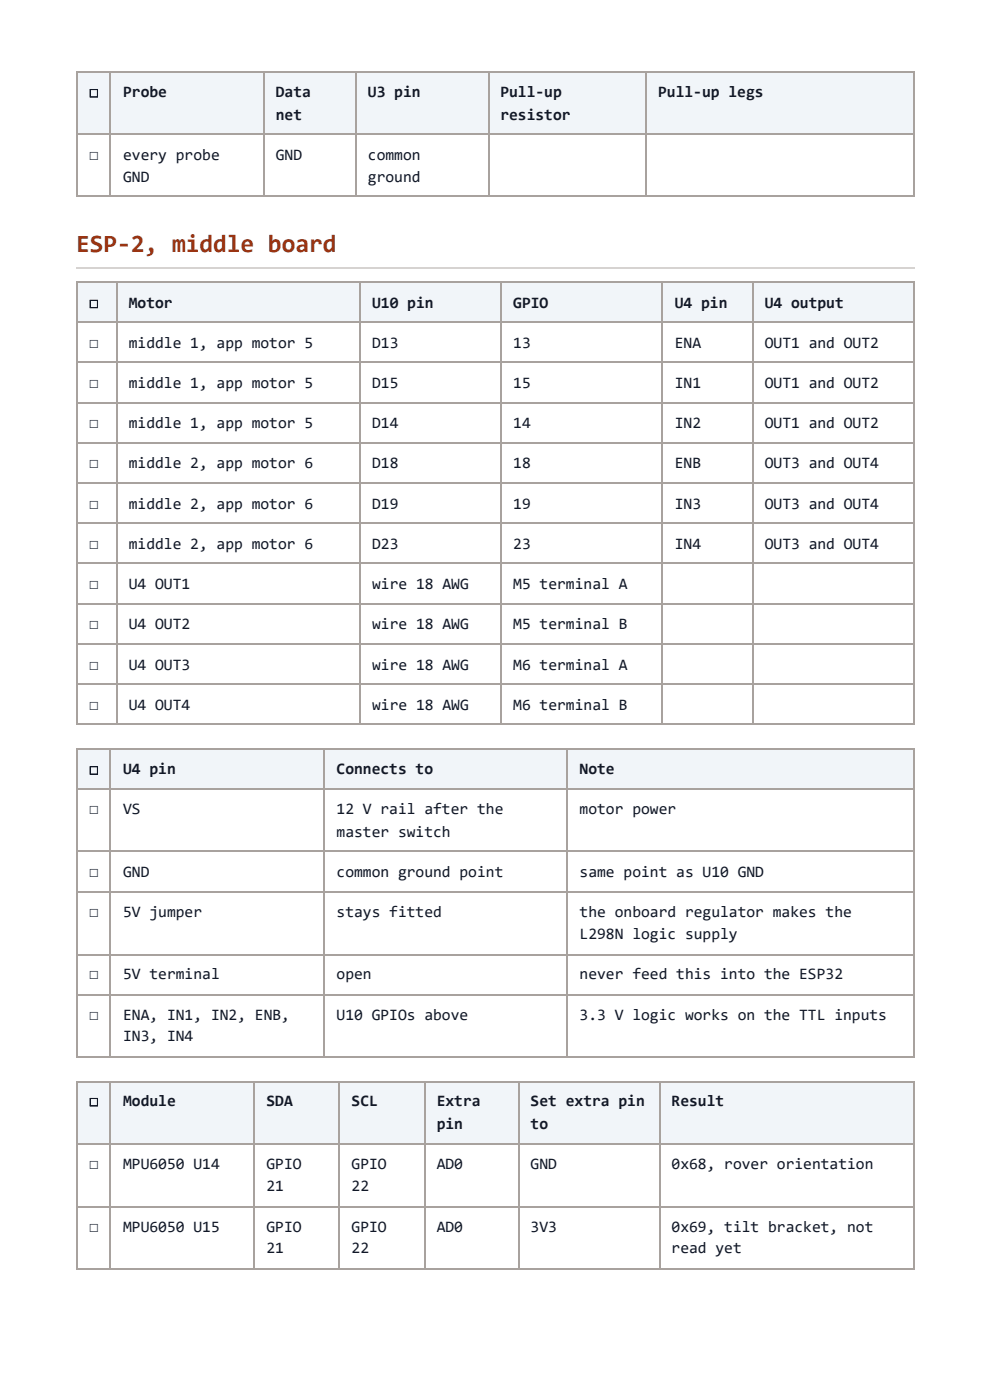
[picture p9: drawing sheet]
<svg xmlns="http://www.w3.org/2000/svg" width="210mm" height="297mm" viewBox="0 0 210 297" stroke-linecap="round" stroke-linejoin="round" font-family="sans-serif">
<defs><g id="words">
<text font-size="5.3" fill="#9a3412" x="16.1" y="53.4">ESP-2, middle board</text>
<g font-size="3.4" fill="#111827">
<text x="18.9" y="20.6">☐</text>
<text x="26.1" y="20.6">Probe</text>
<text x="58.5" y="20.6">Data</text>
<text x="78" y="20.6">U3 pin</text>
<text x="106.1" y="20.6">Pull-up</text>
<text x="139.5" y="20.6">Pull-up legs</text>
<text x="58.5" y="25.4">net</text>
<text x="106.1" y="25.4">resistor</text>
<text x="18.9" y="33.9">☐</text>
<text x="26.1" y="33.9">every probe</text>
<text x="58.5" y="33.9">GND</text>
<text x="78" y="33.9">common</text>
<text x="26.1" y="38.6">GND</text>
<text x="78" y="38.6">ground</text>
<text x="18.9" y="65.4">☐</text>
<text x="27.3" y="65.4">Motor</text>
<text x="78.9" y="65.4">U10 pin</text>
<text x="108.8" y="65.4">GPIO</text>
<text x="143.1" y="65.4">U4 pin</text>
<text x="162.1" y="65.4">U4 output</text>
<text x="18.9" y="73.8">☐</text>
<text x="27.3" y="73.8">middle 1, app motor 5</text>
<text x="78.9" y="73.8">D13</text>
<text x="108.8" y="73.8">13</text>
<text x="143.1" y="73.8">ENA</text>
<text x="162.1" y="73.8">OUT1 and OUT2</text>
<text x="18.9" y="82.3">☐</text>
<text x="27.3" y="82.3">middle 1, app motor 5</text>
<text x="78.9" y="82.3">D15</text>
<text x="108.8" y="82.3">15</text>
<text x="143.1" y="82.3">IN1</text>
<text x="162.1" y="82.3">OUT1 and OUT2</text>
<text x="18.9" y="90.8">☐</text>
<text x="27.3" y="90.8">middle 1, app motor 5</text>
<text x="78.9" y="90.8">D14</text>
<text x="108.8" y="90.8">14</text>
<text x="143.1" y="90.8">IN2</text>
<text x="162.1" y="90.8">OUT1 and OUT2</text>
<text x="18.9" y="99.2">☐</text>
<text x="27.3" y="99.2">middle 2, app motor 6</text>
<text x="78.9" y="99.2">D18</text>
<text x="108.8" y="99.2">18</text>
<text x="143.1" y="99.2">ENB</text>
<text x="162.1" y="99.2">OUT3 and OUT4</text>
<text x="18.9" y="108">☐</text>
<text x="27.3" y="108">middle 2, app motor 6</text>
<text x="78.9" y="108">D19</text>
<text x="108.8" y="108">19</text>
<text x="143.1" y="108">IN3</text>
<text x="162.1" y="108">OUT3 and OUT4</text>
<text x="18.9" y="116.4">☐</text>
<text x="27.3" y="116.4">middle 2, app motor 6</text>
<text x="78.9" y="116.4">D23</text>
<text x="108.8" y="116.4">23</text>
<text x="143.1" y="116.4">IN4</text>
<text x="162.1" y="116.4">OUT3 and OUT4</text>
<text x="18.9" y="124.9">☐</text>
<text x="27.3" y="124.9">U4 OUT1</text>
<text x="78.9" y="124.9">wire 18 AWG</text>
<text x="108.8" y="124.9">M5 terminal A</text>
<text x="18.9" y="133.4">☐</text>
<text x="27.3" y="133.4">U4 OUT2</text>
<text x="78.9" y="133.4">wire 18 AWG</text>
<text x="108.8" y="133.4">M5 terminal B</text>
<text x="18.9" y="142.1">☐</text>
<text x="27.3" y="142.1">U4 OUT3</text>
<text x="78.9" y="142.1">wire 18 AWG</text>
<text x="108.8" y="142.1">M6 terminal A</text>
<text x="18.9" y="150.5">☐</text>
<text x="27.3" y="150.5">U4 OUT4</text>
<text x="78.9" y="150.5">wire 18 AWG</text>
<text x="108.8" y="150.5">M6 terminal B</text>
<text x="18.9" y="164.3">☐</text>
<text x="26.1" y="164.3">U4 pin</text>
<text x="71.4" y="164.3">Connects to</text>
<text x="122.9" y="164.3">Note</text>
<text x="18.9" y="172.8">☐</text>
<text x="26.1" y="172.8">VS</text>
<text x="71.4" y="172.8">12 V rail after the</text>
<text x="122.9" y="172.8">motor power</text>
<text x="71.4" y="177.5">master switch</text>
<text x="18.9" y="186">☐</text>
<text x="26.1" y="186">GND</text>
<text x="71.4" y="186">common ground point</text>
<text x="122.9" y="186">same point as U10 GND</text>
<text x="18.9" y="194.5">☐</text>
<text x="26.1" y="194.5">5V jumper</text>
<text x="71.4" y="194.5">stays fitted</text>
<text x="122.9" y="194.5">the onboard regulator makes the</text>
<text x="122.9" y="199.2">L298N logic supply</text>
<text x="18.9" y="207.7">☐</text>
<text x="26.1" y="207.7">5V terminal</text>
<text x="71.4" y="207.7">open</text>
<text x="122.9" y="207.7">never feed this into the ESP32</text>
<text x="18.9" y="216.4">☐</text>
<text x="26.1" y="216.4">ENA, IN1, IN2, ENB,</text>
<text x="26.1" y="220.9">IN3, IN4</text>
<text x="71.4" y="216.4">U10 GPIOs above</text>
<text x="122.9" y="216.4">3.3 V logic works on the TTL inputs</text>
<text x="18.9" y="234.7">☐</text>
<text x="26.1" y="234.7">Module</text>
<text x="56.5" y="234.7">SDA</text>
<text x="74.5" y="234.7">SCL</text>
<text x="92.6" y="234.7">Extra</text>
<text x="92.6" y="239.4">pin</text>
<text x="112.5" y="234.7">Set extra pin</text>
<text x="112.5" y="239.4">to</text>
<text x="142.4" y="234.7">Result</text>
<text x="18.9" y="247.9">☐</text>
<text x="26.1" y="247.9">MPU6050 U14</text>
<text x="56.5" y="247.9">GPIO</text>
<text x="74.5" y="247.9">GPIO</text>
<text x="92.6" y="247.9">AD0</text>
<text x="112.5" y="247.9">GND</text>
<text x="142.4" y="247.9">0x68, rover orientation</text>
<text x="56.5" y="252.7">21</text>
<text x="74.5" y="252.7">22</text>
<text x="18.9" y="261.4">☐</text>
<text x="26.1" y="261.4">MPU6050 U15</text>
<text x="56.5" y="261.4">GPIO</text>
<text x="74.5" y="261.4">GPIO</text>
<text x="92.6" y="261.4">AD0</text>
<text x="112.5" y="261.4">3V3</text>
<text x="142.4" y="261.4">0x69, tilt bracket, not</text>
<text x="56.5" y="265.9">21</text>
<text x="74.5" y="265.9">22</text>
<text x="142.4" y="265.9">read yet</text>
</g>
</g></defs>
<g fill="#f1f5f9">
<path d="M16.4 15.3h7.1v13.3h-7.1z"/>
<path d="M23.5 15.3h32.3v13.3h-32.3z"/>
<path d="M55.8 15.3h19.6v13.3h-19.6z"/>
<path d="M75.4 15.3h28.1v13.3h-28.1z"/>
<path d="M103.5 15.3h33.6v13.3h-33.6z"/>
<path d="M137.1 15.3h56.8v13.3h-56.8z"/>
</g>
<path d="M16.1 15.2h177.8M16.3 15.1v26.7M23.4 15.1v26.7M56 15.1v26.7M75.5 15.1v26.7M103.6 15.1v26.7M136.9 15.1v26.7M193.8 15.1v26.7M16.1 28.4h177.8M16.1 41.7h177.8" fill="none" stroke="#a8a29e" stroke-width=".26"/>
<path d="M16.1 56.8h177.8" fill="none" stroke="#d6d3d1" stroke-width=".26"/>
<g fill="#f1f5f9">
<path d="M16.4 59.8h8.2v8.7h-8.2z"/>
<path d="M24.6 59.8h51.6v8.7h-51.6z"/>
<path d="M76.2 59.8h29.9v8.7h-29.9z"/>
<path d="M106.1 59.8h34.4v8.7h-34.4z"/>
<path d="M140.5 59.8h19v8.7h-19z"/>
<path d="M159.5 59.8h34.4v8.7h-34.4z"/>
</g>
<g fill="none" stroke="#a8a29e" stroke-width=".26">
<path d="M16.1 59.9h177.8M16.3 59.8v93.9M24.7 59.8v93.9M76.3 59.8v93.9M106.2 59.8v93.9M140.4 59.8v93.9M159.7 59.8v93.9M193.8 59.8v93.9M16.1 68.4h177.8M16.1 76.9h177.8M16.1 85.6h177.8M16.1 94.1h177.8"/>
<path d="M16.1 102.5h177.8M16.1 111h177.8M16.1 119.5h177.8M16.1 128.2h177.8M16.1 136.7h177.8M16.1 145.1h177.8M16.1 153.6h177.8"/>
</g>
<g fill="#f1f5f9">
<path d="M16.4 158.8h7.1v8.7h-7.1z"/>
<path d="M23.5 158.8h45.3v8.7h-45.3z"/>
<path d="M68.8 158.8h51.6v8.7h-51.6z"/>
<path d="M120.4 158.8h73.5v8.7h-73.5z"/>
</g>
<path d="M16.1 158.9h177.8M16.3 158.8v65.6M23.4 158.8v65.6M68.7 158.8v65.6M120.3 158.8v65.6M193.8 158.8v65.6M16.1 167.3h177.8M16.1 180.6h177.8M16.1 189.3h177.8M16.1 202.5h177.8M16.1 211h177.8M16.1 224.2h177.8" fill="none" stroke="#a8a29e" stroke-width=".26"/>
<g fill="#f1f5f9">
<path d="M16.4 229.4h7.1v13.2h-7.1z"/>
<path d="M23.5 229.4h30.5v13.2h-30.5z"/>
<path d="M54 229.4h18v13.2h-18z"/>
<path d="M72 229.4h18v13.2h-18z"/>
<path d="M90 229.4h19.8v13.2h-19.8z"/>
<path d="M109.8 229.4h29.9v13.2h-29.9z"/>
<path d="M139.7 229.4h54.2v13.2h-54.2z"/>
</g>
<path d="M16.1 229.5h177.8M16.3 229.4v39.9M23.4 229.4v39.9M53.8 229.4v39.9M71.8 229.4v39.9M90.1 229.4v39.9M109.9 229.4v39.9M139.8 229.4v39.9M193.8 229.4v39.9M16.1 242.8h177.8M16.1 256h177.8M16.1 269.2h177.8" fill="none" stroke="#a8a29e" stroke-width=".26"/>
<use href="#words"/>
</svg>
